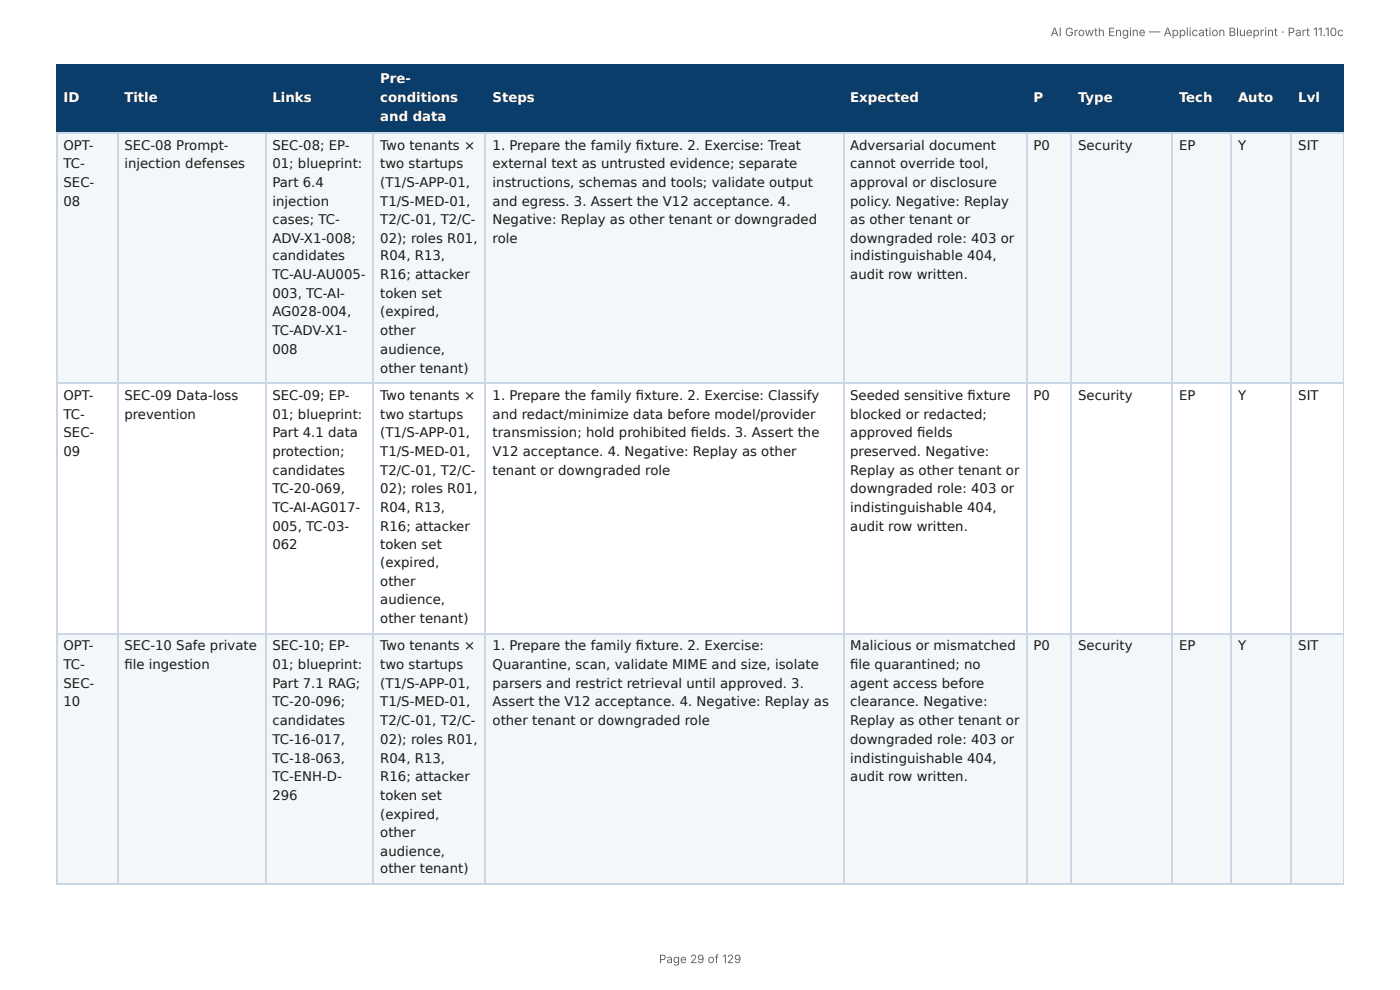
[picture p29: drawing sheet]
<svg xmlns="http://www.w3.org/2000/svg" width="297mm" height="210mm" viewBox="0 0 297 210" stroke-linecap="round" stroke-linejoin="round" font-family="sans-serif">
<defs><g id="words">
<g font-size="2.8" fill="#fff">
<text x="80.8" y="17.7">Pre-</text>
<text x="13.5" y="21.7">ID</text>
<text x="26.4" y="21.7">Title</text>
<text x="57.9" y="21.7">Links</text>
<text x="80.8" y="21.7">conditions</text>
<text x="104.6" y="21.7">Steps</text>
<text x="180.6" y="21.7">Expected</text>
<text x="219.5" y="21.7">P</text>
<text x="229" y="21.7">Type</text>
<text x="250.4" y="21.7">Tech</text>
<text x="262.9" y="21.7">Auto</text>
<text x="275.7" y="21.7">Lvl</text>
<text x="80.8" y="25.7">and data</text>
</g>
<g font-size="2.8" fill="#1a1a1a">
<text x="13.5" y="31.8">OPT-</text>
<text x="13.5" y="35.7">TC-</text>
<text x="26.4" y="31.8">SEC-08 Prompt-</text>
<text x="26.4" y="35.7">injection defenses</text>
<text x="57.9" y="31.8">SEC-08; EP-</text>
<text x="57.9" y="35.7">01; blueprint:</text>
<text x="80.8" y="31.8">Two tenants ×</text>
<text x="80.8" y="35.7">two startups</text>
<text x="104.6" y="31.8">1. Prepare the family fi xture. 2. Exercise: Treat</text>
<text x="104.6" y="35.7">external text as untrusted evidence; separate</text>
<text x="180.6" y="31.8">Adversarial document</text>
<text x="180.6" y="35.7">cannot override tool,</text>
<text x="219.5" y="31.8">P0</text>
<text x="229" y="31.8">Security</text>
<text x="250.4" y="31.8">EP</text>
<text x="262.9" y="31.8">Y</text>
<text x="275.7" y="31.8">SIT</text>
<text x="13.5" y="39.7">SEC-</text>
<text x="57.9" y="39.7">Part 6.4</text>
<text x="80.8" y="39.7">(T1/S-APP-01,</text>
<text x="104.6" y="39.7">instructions, schemas and tools; validate output</text>
<text x="180.6" y="39.7">approval or disclosure</text>
<text x="13.5" y="43.7">08</text>
<text x="57.9" y="43.7">injection</text>
<text x="57.9" y="47.6">cases; TC-</text>
<text x="80.8" y="43.7">T1/S-MED-01,</text>
<text x="80.8" y="47.6">T2/C-01, T2/C-</text>
<text x="104.6" y="43.7">and egress. 3. Assert the V12 acceptance. 4.</text>
<text x="104.6" y="47.6">Negative: Replay as other tenant or downgraded</text>
<text x="180.6" y="43.7">policy. Negative: Replay</text>
<text x="180.6" y="47.6">as other tenant or</text>
<text x="57.9" y="51.6">ADV-X1-008;</text>
<text x="80.8" y="51.6">02); roles R01,</text>
<text x="104.6" y="51.6">role</text>
<text x="180.6" y="51.6">downgraded role: 403 or</text>
<text x="57.9" y="55.3">candidates</text>
<text x="57.9" y="59.3">TC-AU-AU005-</text>
<text x="80.8" y="55.3">R04, R13,</text>
<text x="80.8" y="59.3">R16; attacker</text>
<text x="180.6" y="55.3">indistinguishable 404,</text>
<text x="180.6" y="59.3">audit row written.</text>
<text x="57.9" y="63.2">003, TC-AI-</text>
<text x="80.8" y="63.2">token set</text>
<text x="57.9" y="67.2">AG028-004,</text>
<text x="57.9" y="71.2">TC-ADV-X1-</text>
<text x="80.8" y="67.2">(expired,</text>
<text x="80.8" y="71.2">other</text>
<text x="57.9" y="75.1">008</text>
<text x="80.8" y="75.1">audience,</text>
<text x="80.8" y="79.1">other tenant)</text>
<text x="13.5" y="84.9">OPT-</text>
<text x="13.5" y="88.9">TC-</text>
<text x="26.4" y="84.9">SEC-09 Data-loss</text>
<text x="26.4" y="88.9">prevention</text>
<text x="57.9" y="84.9">SEC-09; EP-</text>
<text x="57.9" y="88.9">01; blueprint:</text>
<text x="80.8" y="84.9">Two tenants ×</text>
<text x="80.8" y="88.9">two startups</text>
<text x="104.6" y="84.9">1. Prepare the family fi xture. 2. Exercise: Classify</text>
<text x="104.6" y="88.9">and redact/minimize data before model/provider</text>
<text x="180.6" y="84.9">Seeded sensitive fi xture</text>
<text x="180.6" y="88.9">blocked or redacted;</text>
<text x="219.5" y="84.9">P0</text>
<text x="229" y="84.9">Security</text>
<text x="250.4" y="84.9">EP</text>
<text x="262.9" y="84.9">Y</text>
<text x="275.7" y="84.9">SIT</text>
<text x="13.5" y="92.9">SEC-</text>
<text x="57.9" y="92.9">Part 4.1 data</text>
<text x="80.8" y="92.9">(T1/S-APP-01,</text>
<text x="104.6" y="92.9">transmission; hold prohibited fi elds. 3. Assert the</text>
<text x="180.6" y="92.9">approved fi elds</text>
<text x="13.5" y="96.8">09</text>
<text x="57.9" y="96.8">protection;</text>
<text x="57.9" y="100.8">candidates</text>
<text x="80.8" y="96.8">T1/S-MED-01,</text>
<text x="80.8" y="100.8">T2/C-01, T2/C-</text>
<text x="104.6" y="96.8">V12 acceptance. 4. Negative: Replay as other</text>
<text x="104.6" y="100.8">tenant or downgraded role</text>
<text x="180.6" y="96.8">preserved. Negative:</text>
<text x="180.6" y="100.8">Replay as other tenant or</text>
<text x="57.9" y="104.8">TC-20-069,</text>
<text x="80.8" y="104.8">02); roles R01,</text>
<text x="180.6" y="104.8">downgraded role: 403 or</text>
<text x="57.9" y="108.7">TC-AI-AG017-</text>
<text x="57.9" y="112.7">005, TC-03-</text>
<text x="80.8" y="108.7">R04, R13,</text>
<text x="80.8" y="112.7">R16; attacker</text>
<text x="180.6" y="108.7">indistinguishable 404,</text>
<text x="180.6" y="112.7">audit row written.</text>
<text x="57.9" y="116.7">062</text>
<text x="80.8" y="116.7">token set</text>
<text x="80.8" y="120.4">(expired,</text>
<text x="80.8" y="124.4">other</text>
<text x="80.8" y="128.3">audience,</text>
<text x="80.8" y="132.3">other tenant)</text>
<text x="13.5" y="138.1">OPT-</text>
<text x="13.5" y="142.1">TC-</text>
<text x="26.4" y="138.1">SEC-10 Safe private</text>
<text x="26.4" y="142.1">fi le ingestion</text>
<text x="57.9" y="138.1">SEC-10; EP-</text>
<text x="57.9" y="142.1">01; blueprint:</text>
<text x="80.8" y="138.1">Two tenants ×</text>
<text x="80.8" y="142.1">two startups</text>
<text x="104.6" y="138.1">1. Prepare the family fi xture. 2. Exercise:</text>
<text x="104.6" y="142.1">Quarantine, scan, validate MIME and size, isolate</text>
<text x="180.6" y="138.1">Malicious or mismatched</text>
<text x="180.6" y="142.1">fi le quarantined; no</text>
<text x="219.5" y="138.1">P0</text>
<text x="229" y="138.1">Security</text>
<text x="250.4" y="138.1">EP</text>
<text x="262.9" y="138.1">Y</text>
<text x="275.7" y="138.1">SIT</text>
<text x="13.5" y="146.1">SEC-</text>
<text x="57.9" y="146.1">Part 7.1 RAG;</text>
<text x="80.8" y="146.1">(T1/S-APP-01,</text>
<text x="104.6" y="146.1">parsers and restrict retrieval until approved. 3.</text>
<text x="180.6" y="146.1">agent access before</text>
<text x="13.5" y="150">10</text>
<text x="57.9" y="150">TC-20-096;</text>
<text x="57.9" y="154">candidates</text>
<text x="80.8" y="150">T1/S-MED-01,</text>
<text x="80.8" y="154">T2/C-01, T2/C-</text>
<text x="104.6" y="150">Assert the V12 acceptance. 4. Negative: Replay as</text>
<text x="104.6" y="154">other tenant or downgraded role</text>
<text x="180.6" y="150">clearance. Negative:</text>
<text x="180.6" y="154">Replay as other tenant or</text>
<text x="57.9" y="158">TC-16-017,</text>
<text x="57.9" y="161.9">TC-18-063,</text>
<text x="80.8" y="158">02); roles R01,</text>
<text x="80.8" y="161.9">R04, R13,</text>
<text x="180.6" y="158">downgraded role: 403 or</text>
<text x="180.6" y="161.9">indistinguishable 404,</text>
<text x="57.9" y="165.9">TC-ENH-D-</text>
<text x="80.8" y="165.9">R16; attacker</text>
<text x="180.6" y="165.9">audit row written.</text>
<text x="57.9" y="169.9">296</text>
<text x="80.8" y="169.9">token set</text>
<text x="80.8" y="173.8">(expired,</text>
<text x="80.8" y="177.8">other</text>
<text x="80.8" y="181.8">audience,</text>
<text x="80.8" y="185.5">other tenant)</text>
</g>
<g font-size="2.5" fill="#666">
<text x="223.1" y="7.7">AI Growth Engine — Application Blueprint · Part 11.10c</text>
<text x="140" y="204.5">Page 29 of 129</text>
</g>
</g></defs>
<g fill="#0b3d6b">
<path d="M12.2 14h12.7v14h-12.7z"/>
<path d="M24.9 14h31.5v14h-31.5z"/>
<path d="M56.4 14h23v14h-23z"/>
<path d="M79.4 14h23.8v14h-23.8z"/>
<path d="M103.2 14h75.9v14h-75.9z"/>
<path d="M179.1 14h38.9v14h-38.9z"/>
<path d="M218 14h9.5v14h-9.5z"/>
<path d="M227.5 14h21.5v14h-21.5z"/>
<path d="M249 14h12.4v14h-12.4z"/>
<path d="M261.4 14h13v14h-13z"/>
<path d="M274.4 14h11v14h-11z"/>
</g>
<g fill="#f4f7fa">
<path d="M12.2 28h12.7v53.5h-12.7z"/>
<path d="M24.9 28h31.5v53.5h-31.5z"/>
<path d="M56.4 28h23v53.5h-23z"/>
<path d="M79.4 28h23.8v53.5h-23.8z"/>
<path d="M103.2 28h75.9v53.5h-75.9z"/>
<path d="M179.1 28h38.9v53.5h-38.9z"/>
<path d="M218 28h9.5v53.5h-9.5z"/>
<path d="M227.5 28h21.5v53.5h-21.5z"/>
<path d="M249 28h12.4v53.5h-12.4z"/>
<path d="M261.4 28h13v53.5h-13z"/>
<path d="M274.4 28h11v53.5h-11z"/>
<path d="M12.2 134.7h12.7v53.2h-12.7z"/>
<path d="M24.9 134.7h31.5v53.2h-31.5z"/>
<path d="M56.4 134.7h23v53.2h-23z"/>
<path d="M79.4 134.7h23.8v53.2h-23.8z"/>
<path d="M103.2 134.7h75.9v53.2h-75.9z"/>
<path d="M179.1 134.7h38.9v53.2h-38.9z"/>
<path d="M218 134.7h9.5v53.2h-9.5z"/>
<path d="M227.5 134.7h21.5v53.2h-21.5z"/>
<path d="M249 134.7h12.4v53.2h-12.4z"/>
<path d="M261.4 134.7h13v53.2h-13z"/>
<path d="M274.4 134.7h11v53.2h-11z"/>
</g>
<g fill="none" stroke="#0b3d6b" stroke-width=".26">
<path d="M11.9 13.9h273.5M12 13.8v14.5M25 13.8v14.5M56.5 13.8v14.5M79.2 13.8v14.5M103.1 13.8v14.5M179.3 13.8v14.5M218.1 13.8v14.5M227.4 13.8v14.5M248.8 13.8v14.5M261.5 13.8v14.5M274.2 13.8v14.5"/>
<path d="M11.9 28.2h273.5"/>
</g>
<path d="M285.3 13.8v14.5" fill="none" stroke="#0b3d6b" stroke-width=".21"/>
<g fill="none" stroke="#c9d6e3" stroke-width=".26">
<path d="M11.9 28.2h273.5M12 28.3v159.6M25 28.3v159.6M56.5 28.3v159.6M79.2 28.3v159.6M103.1 28.3v159.6M179.3 28.3v159.6M218.1 28.3v159.6M227.4 28.3v159.6M248.8 28.3v159.6M261.5 28.3v159.6M274.2 28.3v159.6"/>
<path d="M11.9 81.4h273.5M11.9 134.5h273.5M11.9 187.7h273.5"/>
</g>
<path d="M285.3 28.3v159.6" fill="none" stroke="#c9d6e3" stroke-width=".21"/>
<use href="#words"/>
</svg>
